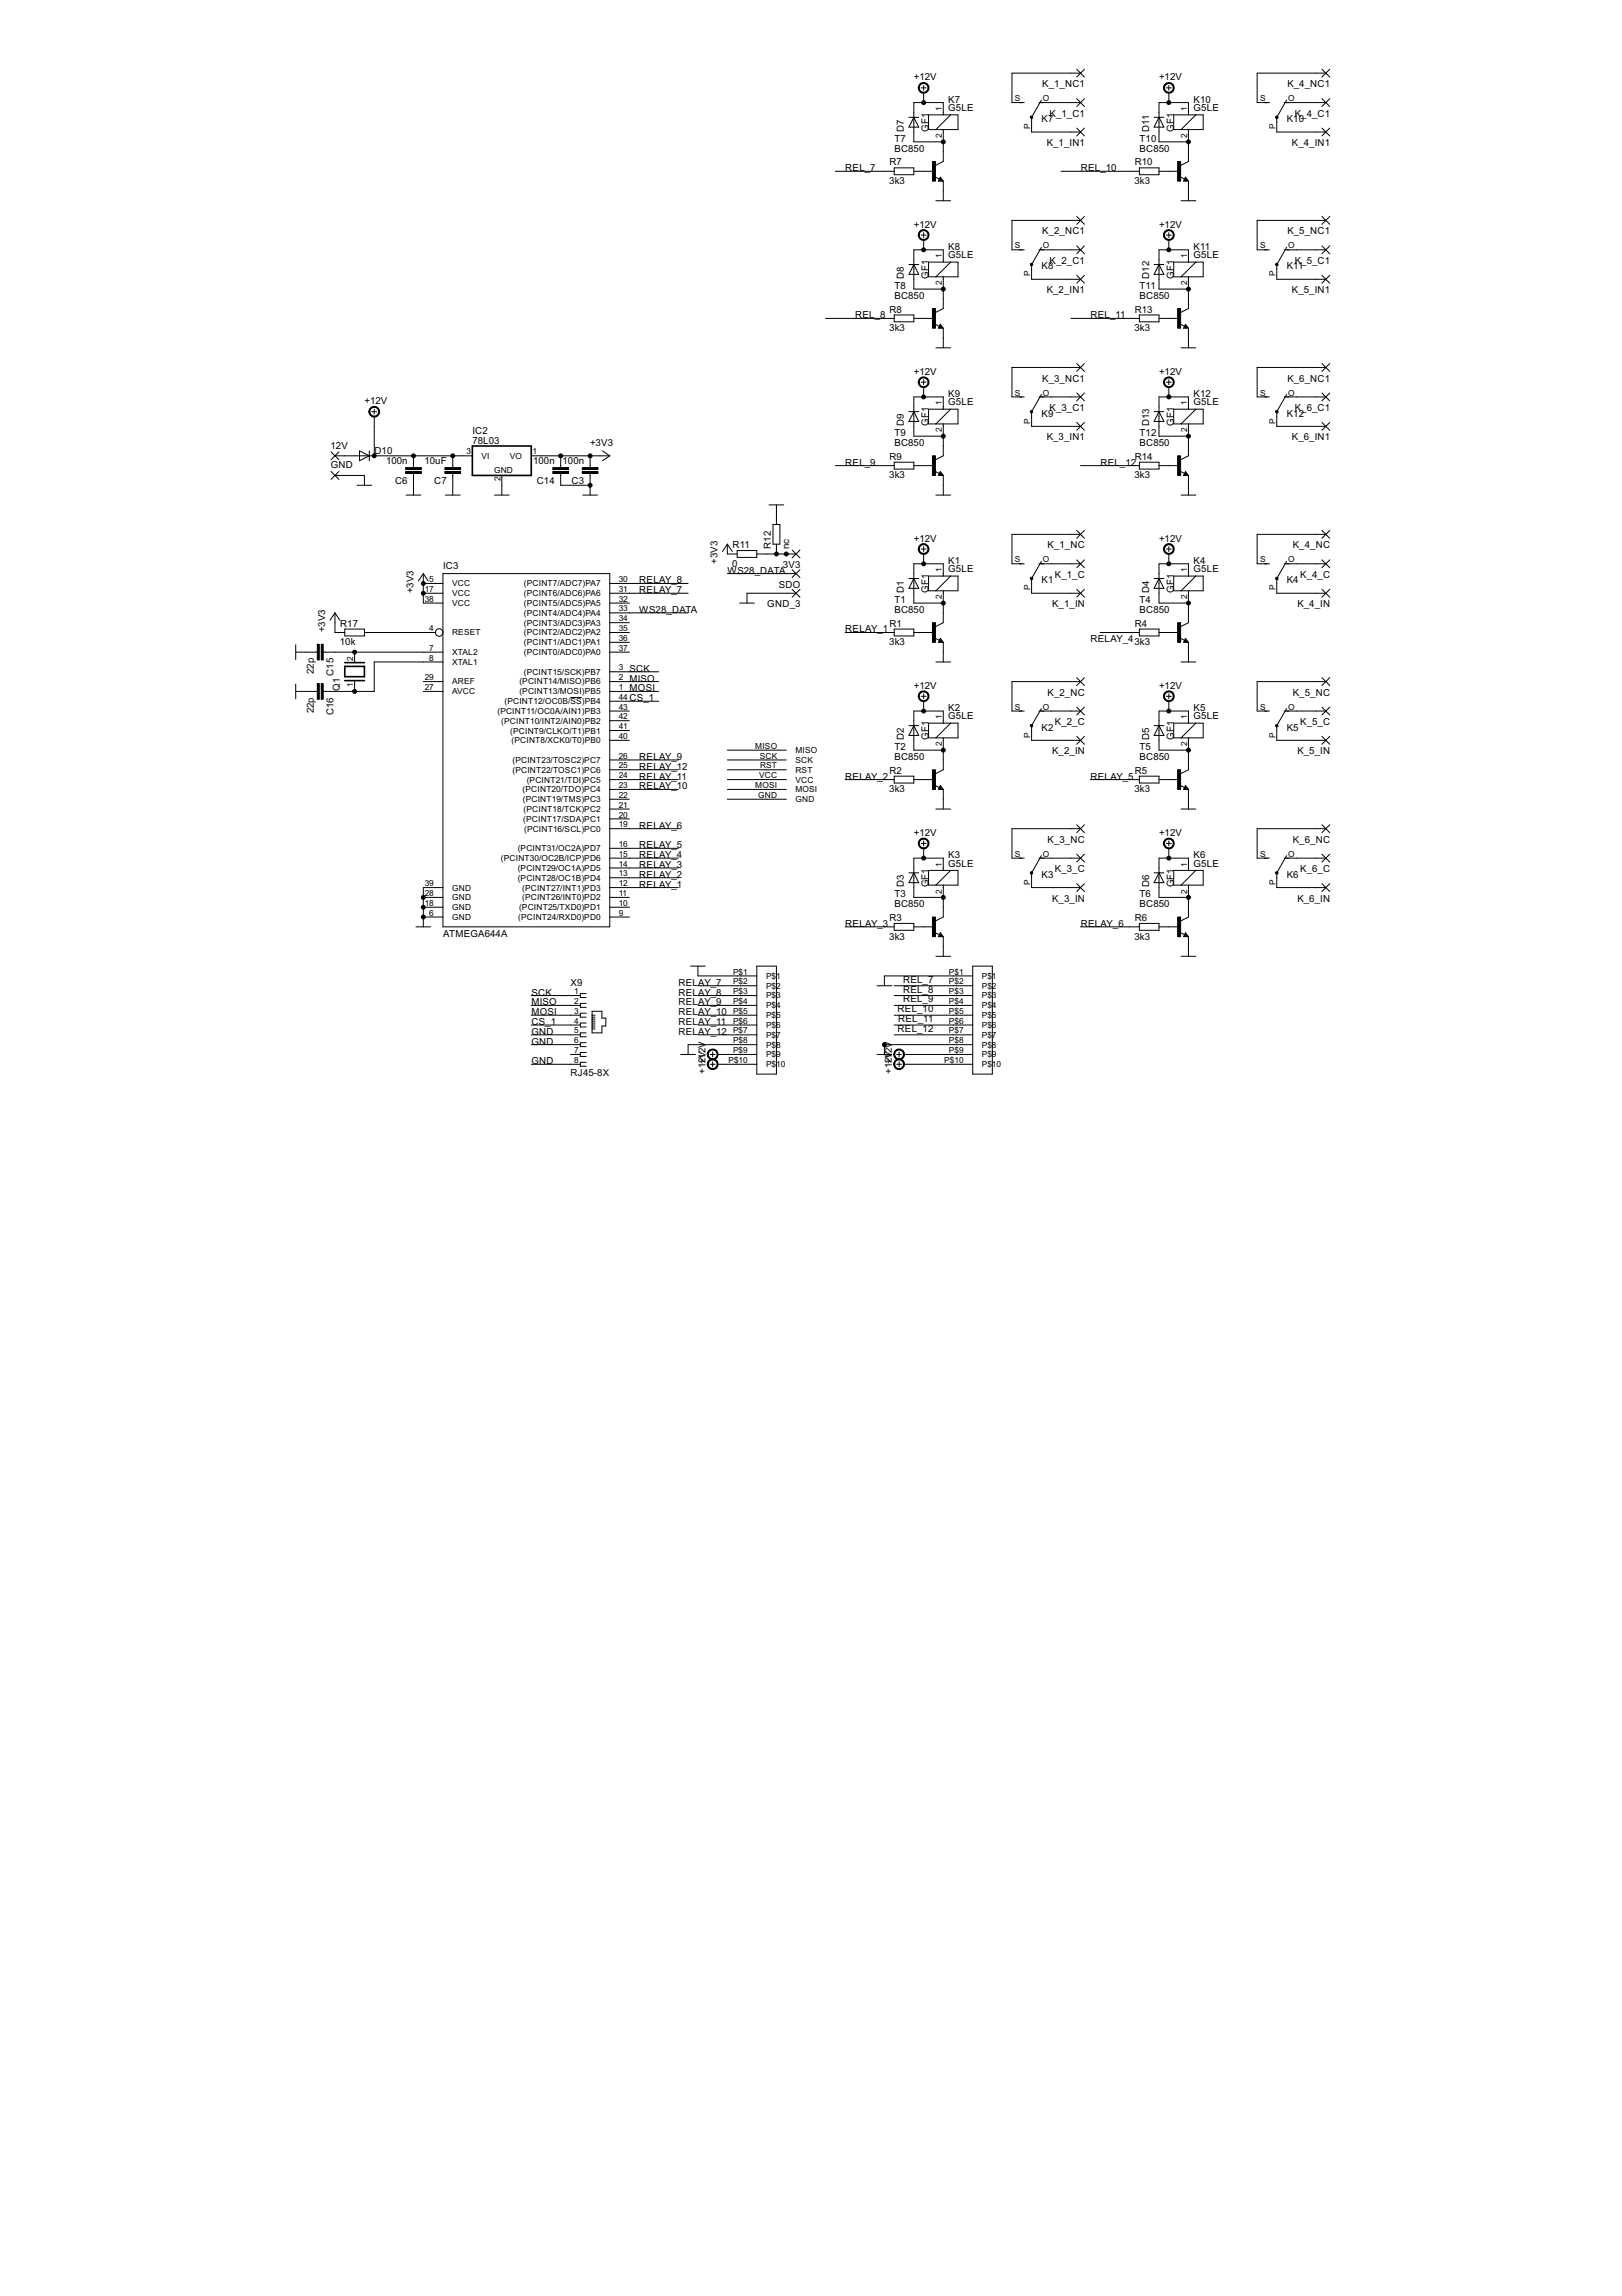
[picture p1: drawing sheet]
<svg xmlns="http://www.w3.org/2000/svg" width="210mm" height="297mm" viewBox="0 0 210 297" stroke-linecap="round" stroke-linejoin="round" font-family="sans-serif">
<defs><g id="words">
<g font-size="1.4">
<text x="118.3" y="10.4">+12V</text>
<text x="134.9" y="11.3">K_1_NC1</text>
<text x="150" y="10.4">+12V</text>
<text x="166.6" y="11.3">K_4_NC1</text>
<text x="117" y="17.1" transform="rotate(-90 117 17.1)">D7</text>
<text x="120.2" y="17.1" transform="rotate(-90 120.2 17.1)">GF1</text>
<text x="122.7" y="14.3">G5LE</text>
<text x="122.7" y="13.3">K7</text>
<text x="134.8" y="15.8">K7</text>
<text x="135.8" y="15.1">K_1_C1</text>
<text x="148.7" y="17.1" transform="rotate(-90 148.7 17.1)">D11</text>
<text x="151.9" y="17.1" transform="rotate(-90 151.9 17.1)">GF1</text>
<text x="154.5" y="14.3">G5LE</text>
<text x="154.5" y="13.3">K10</text>
<text x="166.5" y="15.8">K10</text>
<text x="167.6" y="15.1">K_4_C1</text>
<text x="109.4" y="22.2">REL_7</text>
<text x="115.1" y="23.8">3k3</text>
<text x="115.1" y="21.4">R7</text>
<text x="115.7" y="19.6">BC850</text>
<text x="115.7" y="18.3">T7</text>
<text x="135.5" y="18.9">K_1_IN1</text>
<text x="139.9" y="22.2">REL_10</text>
<text x="146.8" y="23.8">3k3</text>
<text x="146.8" y="21.4">R10</text>
<text x="147.5" y="19.6">BC850</text>
<text x="147.5" y="18.3">T10</text>
<text x="167.2" y="18.9">K_4_IN1</text>
<text x="118.3" y="29.5">+12V</text>
<text x="150" y="29.5">+12V</text>
<text x="122.7" y="33.4">G5LE</text>
<text x="122.7" y="32.3">K8</text>
<text x="134.8" y="34.9">K8</text>
<text x="134.9" y="30.3">K_2_NC1</text>
<text x="135.8" y="34.1">K_2_C1</text>
<text x="154.5" y="33.4">G5LE</text>
<text x="154.5" y="32.3">K11</text>
<text x="166.5" y="34.9">K11</text>
<text x="166.6" y="30.3">K_5_NC1</text>
<text x="167.6" y="34.1">K_5_C1</text>
<text x="110.7" y="41.2">REL_8</text>
<text x="115.1" y="40.5">R8</text>
<text x="115.7" y="38.7">BC850</text>
<text x="115.7" y="37.4">T8</text>
<text x="117" y="36.1" transform="rotate(-90 117 36.1)">D8</text>
<text x="120.2" y="36.1" transform="rotate(-90 120.2 36.1)">GF1</text>
<text x="135.5" y="37.9">K_2_IN1</text>
<text x="141.1" y="41.2">REL_11</text>
<text x="146.8" y="40.5">R13</text>
<text x="147.5" y="38.7">BC850</text>
<text x="147.5" y="37.4">T11</text>
<text x="148.7" y="36.1" transform="rotate(-90 148.7 36.1)">D12</text>
<text x="151.9" y="36.1" transform="rotate(-90 151.9 36.1)">GF1</text>
<text x="167.2" y="37.9">K_5_IN1</text>
<text x="115.1" y="42.9">3k3</text>
<text x="146.8" y="42.9">3k3</text>
<text x="47.2" y="52.3">+12V</text>
<text x="118.3" y="48.5">+12V</text>
<text x="122.7" y="52.4">G5LE</text>
<text x="122.7" y="51.4">K9</text>
<text x="134.8" y="53.9">K9</text>
<text x="134.9" y="49.4">K_3_NC1</text>
<text x="135.8" y="53.2">K_3_C1</text>
<text x="150" y="48.5">+12V</text>
<text x="154.5" y="52.4">G5LE</text>
<text x="154.5" y="51.4">K12</text>
<text x="166.5" y="53.9">K12</text>
<text x="166.6" y="49.4">K_6_NC1</text>
<text x="167.6" y="53.2">K_6_C1</text>
<text x="42.8" y="58">12V</text>
<text x="48.5" y="58.7">D10</text>
<text x="61.1" y="57.4">78L03</text>
<text x="61.1" y="56.1">IC2</text>
<text x="76.4" y="57.7">+3V3</text>
<text x="115.1" y="59.5">R9</text>
<text x="115.7" y="57.7">BC850</text>
<text x="115.7" y="56.4">T9</text>
<text x="117" y="55.1" transform="rotate(-90 117 55.1)">D9</text>
<text x="120.2" y="55.1" transform="rotate(-90 120.2 55.1)">GF1</text>
<text x="135.5" y="57">K_3_IN1</text>
<text x="146.8" y="59.5">R14</text>
<text x="147.5" y="57.7">BC850</text>
<text x="147.5" y="56.4">T12</text>
<text x="148.7" y="55.1" transform="rotate(-90 148.7 55.1)">D13</text>
<text x="151.9" y="55.1" transform="rotate(-90 151.9 55.1)">GF1</text>
<text x="167.2" y="57">K_6_IN1</text>
<text x="42.8" y="60.6">GND</text>
<text x="50" y="60.1">100n</text>
<text x="51.1" y="62.6">C6</text>
<text x="54.9" y="60.1">10uF</text>
<text x="56.2" y="62.6">C7</text>
<text x="69" y="60.1">100n</text>
<text x="69.5" y="62.6">C14</text>
<text x="72.8" y="60.1">100n</text>
<text x="74" y="62.6">C3</text>
<text x="109.4" y="60.2">REL_9</text>
<text x="115.1" y="61.9">3k3</text>
<text x="142.4" y="60.2">REL_12</text>
<text x="146.8" y="61.9">3k3</text>
<text x="94.8" y="70.9">R11</text>
<text x="99.7" y="71" transform="rotate(-90 99.7 71)">R12</text>
<text x="102.1" y="71" transform="rotate(-90 102.1 71)">nc</text>
<text x="118.3" y="70.1">+12V</text>
<text x="135.6" y="70.9">K_1_NC</text>
<text x="150" y="70.1">+12V</text>
<text x="167.3" y="70.9">K_4_NC</text>
<text x="53.5" y="76.7" transform="rotate(-90 53.5 76.7)">+3V3</text>
<text x="57.3" y="73.6">IC3</text>
<text x="82.7" y="76.7">RELAY_7</text>
<text x="82.7" y="75.5">RELAY_8</text>
<text x="92.9" y="72.9" transform="rotate(-90 92.9 72.9)">+3V3</text>
<text x="94.2" y="74.2">WS28_DATA</text>
<text x="94.8" y="73.3">0</text>
<text x="100.8" y="76">SDO</text>
<text x="101.3" y="73.5">3V3</text>
<text x="117" y="76.7" transform="rotate(-90 117 76.7)">D1</text>
<text x="120.2" y="76.7" transform="rotate(-90 120.2 76.7)">GF1</text>
<text x="122.7" y="74">G5LE</text>
<text x="122.7" y="72.9">K1</text>
<text x="134.8" y="75.5">K1</text>
<text x="136.5" y="74.8">K_1_C</text>
<text x="148.7" y="76.7" transform="rotate(-90 148.7 76.7)">D4</text>
<text x="151.9" y="76.7" transform="rotate(-90 151.9 76.7)">GF1</text>
<text x="154.5" y="74">G5LE</text>
<text x="154.5" y="72.9">K4</text>
<text x="166.5" y="75.5">K4</text>
<text x="168.3" y="74.8">K_4_C</text>
<text x="42.1" y="81.8" transform="rotate(-90 42.1 81.8)">+3V3</text>
<text x="44" y="83.5">10k</text>
<text x="44" y="81.1">R17</text>
<text x="82.7" y="79.3">WS28_DATA</text>
<text x="99.3" y="78.6">GND_3</text>
<text x="109.4" y="81.8">RELAY_1</text>
<text x="115.1" y="83.5">3k3</text>
<text x="115.1" y="81.1">R1</text>
<text x="115.7" y="79.3">BC850</text>
<text x="115.7" y="78">T1</text>
<text x="136.2" y="78.6">K_1_IN</text>
<text x="141.1" y="83.1">RELAY_4</text>
<text x="146.8" y="83.5">3k3</text>
<text x="146.8" y="81.1">R4</text>
<text x="147.5" y="79.3">BC850</text>
<text x="147.5" y="78">T4</text>
<text x="167.9" y="78.6">K_4_IN</text>
<text x="40.6" y="87.2" transform="rotate(-90 40.6 87.2)">22p</text>
<text x="43.2" y="87.5" transform="rotate(-90 43.2 87.5)">C15</text>
<text x="44" y="89.4" transform="rotate(-90 44 89.4)">Q1</text>
<text x="81.5" y="88.2">MISO</text>
<text x="81.5" y="86.9">SCK</text>
<text x="81.5" y="89.4">MOSI</text>
<text x="118.3" y="89.1">+12V</text>
<text x="135.6" y="90">K_2_NC</text>
<text x="150" y="89.1">+12V</text>
<text x="167.3" y="90">K_5_NC</text>
<text x="40.6" y="92.3" transform="rotate(-90 40.6 92.3)">22p</text>
<text x="43.2" y="92.5" transform="rotate(-90 43.2 92.5)">C16</text>
<text x="81.5" y="90.7">CS_1</text>
<text x="117" y="95.8" transform="rotate(-90 117 95.8)">D2</text>
<text x="120.2" y="95.8" transform="rotate(-90 120.2 95.8)">GF1</text>
<text x="122.7" y="93.1">G5LE</text>
<text x="122.7" y="92">K2</text>
<text x="134.8" y="94.5">K2</text>
<text x="136.5" y="93.8">K_2_C</text>
<text x="148.7" y="95.8" transform="rotate(-90 148.7 95.8)">D5</text>
<text x="151.9" y="95.8" transform="rotate(-90 151.9 95.8)">GF1</text>
<text x="154.5" y="93.1">G5LE</text>
<text x="154.5" y="92">K5</text>
<text x="166.5" y="94.5">K5</text>
<text x="168.3" y="93.8">K_5_C</text>
<text x="82.7" y="98.3">RELAY_9</text>
<text x="82.7" y="100.9">RELAY_11</text>
<text x="82.7" y="99.6">RELAY_12</text>
<text x="109.4" y="100.9">RELAY_2</text>
<text x="115.1" y="100.1">R2</text>
<text x="115.7" y="98.3">BC850</text>
<text x="115.7" y="97.1">T2</text>
<text x="136.2" y="97.6">K_2_IN</text>
<text x="141.1" y="100.9">RELAY_5</text>
<text x="146.8" y="100.1">R5</text>
<text x="147.5" y="98.3">BC850</text>
<text x="147.5" y="97.1">T5</text>
<text x="167.9" y="97.6">K_5_IN</text>
<text x="82.7" y="107.2">RELAY_6</text>
<text x="82.7" y="102.1">RELAY_10</text>
<text x="115.1" y="102.5">3k3</text>
<text x="146.8" y="102.5">3k3</text>
<text x="82.7" y="113.6">RELAY_2</text>
<text x="82.7" y="112.3">RELAY_3</text>
<text x="82.7" y="111">RELAY_4</text>
<text x="82.7" y="109.8">RELAY_5</text>
<text x="118.3" y="108.2">+12V</text>
<text x="122.7" y="112.1">G5LE</text>
<text x="122.7" y="111">K3</text>
<text x="134.8" y="113.6">K3</text>
<text x="135.6" y="109">K_3_NC</text>
<text x="136.5" y="112.8">K_3_C</text>
<text x="150" y="108.2">+12V</text>
<text x="154.5" y="112.1">G5LE</text>
<text x="154.5" y="111">K6</text>
<text x="166.5" y="113.6">K6</text>
<text x="167.3" y="109">K_6_NC</text>
<text x="168.3" y="112.8">K_6_C</text>
<text x="82.7" y="114.8">RELAY_1</text>
<text x="109.4" y="119.9">RELAY_3</text>
<text x="115.1" y="119.2">R3</text>
<text x="115.7" y="117.4">BC850</text>
<text x="115.7" y="116.1">T3</text>
<text x="117" y="114.8" transform="rotate(-90 117 114.8)">D3</text>
<text x="120.2" y="114.8" transform="rotate(-90 120.2 114.8)">GF1</text>
<text x="136.2" y="116.6">K_3_IN</text>
<text x="139.9" y="119.9">RELAY_6</text>
<text x="146.8" y="119.2">R6</text>
<text x="147.5" y="117.4">BC850</text>
<text x="147.5" y="116.1">T6</text>
<text x="148.7" y="114.8" transform="rotate(-90 148.7 114.8)">D6</text>
<text x="151.9" y="114.8" transform="rotate(-90 151.9 114.8)">GF1</text>
<text x="167.9" y="116.6">K_6_IN</text>
<text x="57.3" y="121.2">ATMEGA644A</text>
<text x="115.1" y="121.6">3k3</text>
<text x="146.8" y="121.6">3k3</text>
<text x="68.8" y="130.1">MISO</text>
<text x="68.8" y="128.8">SCK</text>
<text x="68.8" y="131.3">MOSI</text>
<text x="73.8" y="127.5">X9</text>
<text x="87.8" y="127.5">RELAY_7</text>
<text x="87.8" y="128.8">RELAY_8</text>
<text x="87.8" y="130.1">RELAY_9</text>
<text x="87.8" y="131.3">RELAY_10</text>
<text x="116.2" y="131">REL_10</text>
<text x="116.9" y="127.1">REL_7</text>
<text x="116.9" y="128.4">REL_8</text>
<text x="116.9" y="129.7">REL_9</text>
<text x="68.8" y="137.7">GND</text>
<text x="68.8" y="135.1">GND</text>
<text x="68.8" y="133.9">GND</text>
<text x="68.8" y="132.6">CS_1</text>
<text x="87.8" y="132.6">RELAY_11</text>
<text x="87.8" y="133.9">RELAY_12</text>
<text x="116.2" y="133.5">REL_12</text>
<text x="116.2" y="132.2">REL_11</text>
<text x="73.8" y="139.2">RJ45-8X</text>
<text x="91.3" y="139" transform="rotate(-90 91.3 139)">+1+21V2V</text>
<text x="115.4" y="139" transform="rotate(-90 115.4 139)">+1+21V2V</text>
</g>
<g font-size="1.2">
<text x="121.9" y="17.8" transform="rotate(-90 121.9 17.8)">2</text>
<text x="121.9" y="14.4" transform="rotate(-90 121.9 14.4)">1</text>
<text x="131.3" y="13.1">S</text>
<text x="133.3" y="16.7" transform="rotate(-90 133.3 16.7)">P</text>
<text x="135" y="13.1">O</text>
<text x="153.6" y="17.8" transform="rotate(-90 153.6 17.8)">2</text>
<text x="153.6" y="14.4" transform="rotate(-90 153.6 14.4)">1</text>
<text x="163.1" y="13.1">S</text>
<text x="165.1" y="16.7" transform="rotate(-90 165.1 16.7)">P</text>
<text x="166.7" y="13.1">O</text>
<text x="121.9" y="33.4" transform="rotate(-90 121.9 33.4)">1</text>
<text x="131.3" y="32.1">S</text>
<text x="133.3" y="35.8" transform="rotate(-90 133.3 35.8)">P</text>
<text x="135" y="32.1">O</text>
<text x="153.6" y="33.4" transform="rotate(-90 153.6 33.4)">1</text>
<text x="163.1" y="32.1">S</text>
<text x="165.1" y="35.8" transform="rotate(-90 165.1 35.8)">P</text>
<text x="166.7" y="32.1">O</text>
<text x="121.9" y="36.9" transform="rotate(-90 121.9 36.9)">2</text>
<text x="153.6" y="36.9" transform="rotate(-90 153.6 36.9)">2</text>
<text x="121.9" y="52.4" transform="rotate(-90 121.9 52.4)">1</text>
<text x="131.3" y="51.2">S</text>
<text x="135" y="51.2">O</text>
<text x="153.6" y="52.4" transform="rotate(-90 153.6 52.4)">1</text>
<text x="163.1" y="51.2">S</text>
<text x="166.7" y="51.2">O</text>
<text x="60.4" y="58.8">3</text>
<text x="62.3" y="59.4">VI</text>
<text x="66" y="59.4">VO</text>
<text x="68.9" y="58.8">1</text>
<text x="121.9" y="55.9" transform="rotate(-90 121.9 55.9)">2</text>
<text x="133.3" y="54.8" transform="rotate(-90 133.3 54.8)">P</text>
<text x="153.6" y="55.9" transform="rotate(-90 153.6 55.9)">2</text>
<text x="165.1" y="54.8" transform="rotate(-90 165.1 54.8)">P</text>
<text x="63.9" y="61.1">GND</text>
<text x="64.8" y="62.3" transform="rotate(-90 64.8 62.3)">2</text>
<text x="55" y="76.6">17</text>
<text x="55" y="77.8">38</text>
<text x="55.6" y="75.3">5</text>
<text x="58.5" y="77.1">VCC</text>
<text x="58.5" y="75.9">VCC</text>
<text x="67.8" y="77.1">(PCINT6/ADC6)PA6</text>
<text x="67.8" y="75.9">(PCINT7/ADC7)PA7</text>
<text x="80.1" y="76.6">31</text>
<text x="80.1" y="75.3">30</text>
<text x="80.1" y="77.8">32</text>
<text x="121.9" y="77.5" transform="rotate(-90 121.9 77.5)">2</text>
<text x="121.9" y="74" transform="rotate(-90 121.9 74)">1</text>
<text x="131.3" y="72.8">S</text>
<text x="133.3" y="76.4" transform="rotate(-90 133.3 76.4)">P</text>
<text x="135" y="72.8">O</text>
<text x="153.6" y="77.5" transform="rotate(-90 153.6 77.5)">2</text>
<text x="153.6" y="74" transform="rotate(-90 153.6 74)">1</text>
<text x="163.1" y="72.8">S</text>
<text x="165.1" y="76.4" transform="rotate(-90 165.1 76.4)">P</text>
<text x="166.7" y="72.8">O</text>
<text x="55.6" y="81.6">4</text>
<text x="58.5" y="82.2">RESET</text>
<text x="58.5" y="78.4">VCC</text>
<text x="67.8" y="78.4">(PCINT5/ADC5)PA5</text>
<text x="67.8" y="79.7">(PCINT4/ADC4)PA4</text>
<text x="67.8" y="80.9">(PCINT3/ADC3)PA3</text>
<text x="67.8" y="82.2">(PCINT2/ADC2)PA2</text>
<text x="67.8" y="83.5">(PCINT1/ADC1)PA1</text>
<text x="80.1" y="79.1">33</text>
<text x="80.1" y="80.4">34</text>
<text x="80.1" y="81.6">35</text>
<text x="80.1" y="82.9">36</text>
<text x="45.7" y="88.9" transform="rotate(-90 45.7 88.9)">1</text>
<text x="45.7" y="85.5" transform="rotate(-90 45.7 85.5)">2</text>
<text x="55" y="89.3">27</text>
<text x="55" y="88">29</text>
<text x="55.6" y="85.5">8</text>
<text x="55.6" y="84.2">7</text>
<text x="58.5" y="89.8">AVCC</text>
<text x="58.5" y="88.6">AREF</text>
<text x="58.5" y="86">XTAL1</text>
<text x="58.5" y="84.7">XTAL2</text>
<text x="67.2" y="88.6">(PCINT14/MISO)PB6</text>
<text x="67.2" y="89.8">(PCINT13/MOSI)PB5</text>
<text x="67.8" y="87.3">(PCINT15/SCK)PB7</text>
<text x="67.8" y="84.7">(PCINT0/ADC0)PA0</text>
<text x="80.1" y="86.7">3</text>
<text x="80.1" y="88">2</text>
<text x="80.1" y="89.3">1</text>
<text x="80.1" y="84.2">37</text>
<text x="64.4" y="92.4">(PCINT11/OC0A/AIN1)PB3</text>
<text x="64.9" y="93.6">(PCINT10/INT2/AIN0)PB2</text>
<text x="65.3" y="91.1">(PCINT12/OC0B/SS)PB4</text>
<text x="66" y="94.9">(PCINT9/CLKO/T1)PB1</text>
<text x="80.1" y="90.5">44</text>
<text x="80.1" y="91.8">43</text>
<text x="80.1" y="93.1">42</text>
<text x="80.1" y="94.3">41</text>
<text x="80.1" y="95.6">40</text>
<text x="121.9" y="93.1" transform="rotate(-90 121.9 93.1)">1</text>
<text x="131.3" y="91.8">S</text>
<text x="133.3" y="95.4" transform="rotate(-90 133.3 95.4)">P</text>
<text x="135" y="91.8">O</text>
<text x="153.6" y="93.1" transform="rotate(-90 153.6 93.1)">1</text>
<text x="163.1" y="91.8">S</text>
<text x="165.1" y="95.4" transform="rotate(-90 165.1 95.4)">P</text>
<text x="166.7" y="91.8">O</text>
<text x="66.2" y="96.2">(PCINT8/XCK0/T0)PB0</text>
<text x="66.3" y="98.7">(PCINT23/TOSC2)PC7</text>
<text x="66.3" y="100">(PCINT22/TOSC1)PC6</text>
<text x="68.2" y="101.2">(PCINT21/TDI)PC5</text>
<text x="80.1" y="98.1">26</text>
<text x="80.1" y="99.4">25</text>
<text x="80.1" y="100.7">24</text>
<text x="80.1" y="102">23</text>
<text x="97.7" y="96.9">MISO</text>
<text x="97.7" y="102">MOSI</text>
<text x="98.3" y="100.7">VCC</text>
<text x="98.3" y="98.1">SCK</text>
<text x="98.4" y="99.4">RST</text>
<text x="102.9" y="97.4">MISO</text>
<text x="102.9" y="98.7">SCK</text>
<text x="102.9" y="100">RST</text>
<text x="102.9" y="101.2">VCC</text>
<text x="121.9" y="96.6" transform="rotate(-90 121.9 96.6)">2</text>
<text x="153.6" y="96.6" transform="rotate(-90 153.6 96.6)">2</text>
<text x="67.6" y="102.5">(PCINT20/TDO)PC4</text>
<text x="67.7" y="103.8">(PCINT19/TMS)PC3</text>
<text x="67.7" y="106.3">(PCINT17/SDA)PC1</text>
<text x="67.8" y="105.1">(PCINT18/TCK)PC2</text>
<text x="67.8" y="107.6">(PCINT16/SCL)PC0</text>
<text x="80.1" y="103.2">22</text>
<text x="80.1" y="104.5">21</text>
<text x="80.1" y="105.8">20</text>
<text x="80.1" y="107">19</text>
<text x="98.1" y="103.2">GND</text>
<text x="102.9" y="102.5">MOSI</text>
<text x="102.9" y="103.8">GND</text>
<text x="64.8" y="111.4">(PCINT30/OC2B/ICP)PD6</text>
<text x="67" y="110.1">(PCINT31/OC2A)PD7</text>
<text x="67" y="112.7">(PCINT29/OC1A)PD5</text>
<text x="67" y="113.9">(PCINT28/OC1B)PD4</text>
<text x="80.1" y="109.6">16</text>
<text x="80.1" y="110.8">15</text>
<text x="80.1" y="112.1">14</text>
<text x="80.1" y="113.4">13</text>
<text x="121.9" y="112.1" transform="rotate(-90 121.9 112.1)">1</text>
<text x="131.3" y="110.8">S</text>
<text x="135" y="110.8">O</text>
<text x="153.6" y="112.1" transform="rotate(-90 153.6 112.1)">1</text>
<text x="163.1" y="110.8">S</text>
<text x="166.7" y="110.8">O</text>
<text x="55" y="117.2">18</text>
<text x="55" y="115.9">28</text>
<text x="55" y="114.7">39</text>
<text x="55.6" y="118.5">6</text>
<text x="58.5" y="117.8">GND</text>
<text x="58.5" y="119">GND</text>
<text x="58.5" y="116.5">GND</text>
<text x="58.5" y="115.2">GND</text>
<text x="67.1" y="119">(PCINT24/RXD0)PD0</text>
<text x="67.2" y="117.8">(PCINT25/TXD0)PD1</text>
<text x="67.6" y="115.2">(PCINT27/INT1)PD3</text>
<text x="67.6" y="116.5">(PCINT26/INT0)PD2</text>
<text x="80.1" y="114.7">12</text>
<text x="80.1" y="115.9">11</text>
<text x="80.1" y="117.2">10</text>
<text x="80.1" y="118.5">9</text>
<text x="121.9" y="115.6" transform="rotate(-90 121.9 115.6)">2</text>
<text x="133.3" y="114.5" transform="rotate(-90 133.3 114.5)">P</text>
<text x="153.6" y="115.6" transform="rotate(-90 153.6 115.6)">2</text>
<text x="165.1" y="114.5" transform="rotate(-90 165.1 114.5)">P</text>
<text x="74.3" y="128.6">1</text>
<text x="74.3" y="129.9">2</text>
<text x="74.3" y="131.2">3</text>
<text x="94.9" y="126.1">P$1</text>
<text x="94.9" y="127.3">P$2</text>
<text x="94.9" y="128.6">P$3</text>
<text x="94.9" y="129.9">P$4</text>
<text x="94.9" y="131.2">P$5</text>
<text x="99.1" y="126.6">P$1</text>
<text x="99.1" y="127.9">P$2</text>
<text x="99.1" y="129.2">P$3</text>
<text x="99.1" y="130.4">P$4</text>
<text x="99.1" y="131.7">P$5</text>
<text x="122.8" y="126.1">P$1</text>
<text x="122.8" y="127.3">P$2</text>
<text x="122.8" y="128.6">P$3</text>
<text x="122.8" y="129.9">P$4</text>
<text x="122.8" y="131.2">P$5</text>
<text x="127.1" y="126.6">P$1</text>
<text x="127.1" y="127.9">P$2</text>
<text x="127.1" y="129.2">P$3</text>
<text x="127.1" y="130.4">P$4</text>
<text x="127.1" y="131.7">P$5</text>
<text x="74.3" y="132.4">4</text>
<text x="74.3" y="133.7">5</text>
<text x="74.3" y="135">6</text>
<text x="74.3" y="136.2">7</text>
<text x="74.3" y="137.5">8</text>
<text x="94.3" y="137.5">P$10</text>
<text x="94.9" y="132.4">P$6</text>
<text x="94.9" y="133.7">P$7</text>
<text x="94.9" y="135">P$8</text>
<text x="94.9" y="136.2">P$9</text>
<text x="99.1" y="133">P$6</text>
<text x="99.1" y="134.3">P$7</text>
<text x="99.1" y="135.5">P$8</text>
<text x="99.1" y="136.8">P$9</text>
<text x="122.2" y="137.5">P$10</text>
<text x="122.8" y="132.4">P$6</text>
<text x="122.8" y="133.7">P$7</text>
<text x="122.8" y="135">P$8</text>
<text x="122.8" y="136.2">P$9</text>
<text x="127.1" y="133">P$6</text>
<text x="127.1" y="134.3">P$7</text>
<text x="127.1" y="135.5">P$8</text>
<text x="127.1" y="136.8">P$9</text>
<text x="99.1" y="138.1">P$10</text>
<text x="127.1" y="138.1">P$10</text>
</g>
</g></defs>
<g fill="none" stroke="#000" stroke-width=".13">
<path d="M117.6 15.2h1.3M118.3 15.2l.6 1.2h-1.3zM119.2 11.4h.6M119.5 11v.7M119.5 12v1.3M120.2 14.9h3.8v1.9h-3.8zM122.1 14.9v-1.6h-3.8v5.1h3.8M122.1 16.8v4.1l-1 .5M123 14.9l-1.9 1.9M134.5 13.3h5.3M134.8 13l-1.3 2.2v1.9h6.3M139.3 16.6l1 1"/>
<path d="M139.3 12.8l1 1M139.3 9l1 1M139.8 9.5h-8.8v3.8h1.5M140.3 16.6l-1 1M140.3 12.8l-1 1M140.3 9l-1 1M149.4 15.2h1.2M150 15.2l.6 1.2h-1.2zM150.9 11.4h.7M151.3 11v.7M151.3 12v1.3M151.9 14.9h3.8v1.9h-3.8z"/>
<path d="M153.8 14.9v-1.6h-3.8v5.1h3.8M153.8 16.8v4.1l-1 .5M154.7 14.9l-1.9 1.9M166.2 13.3h5.4M166.5 13l-1.3 2.2v1.9h6.4M171.1 16.6l1 1M171.1 12.8l1 1M171.1 9l1 1M171.6 9.5h-8.9v3.8h1.6M172.1 16.6l-1 1M172.1 12.8l-1 1M172.1 9l-1 1"/>
<path d="M108.1 22.2h7.6M115.7 21.7h2.6v.9h-2.6zM117.6 34.2h1.3M118.3 22.2h2.5M118.3 34.2l.6 1.3h-1.3zM119.2 30.4h.6M119.5 30.1v.6M119.5 31.1v1.2M120.2 33.9h3.8v1.9h-3.8zM120.9 22.9l.7 .3M121.1 26h1.9M121.7 22.9l.4 .5h-.7z"/>
<path d="M121.7 23.2l.1 .1h-.2l.1-.2 .2 .3h-.3M122.1 23.4v2.6M122.1 33.9v-1.6h-3.8v5.1h3.8M122.1 35.8v4.1l-1 .5M123 33.9l-1.9 1.9M134.5 32.3h5.3M134.8 32l-1.3 2.2v1.9h6.3M137.3 22.2h10.1M139.3 35.6l1 1M139.3 31.8l1 1M139.3 28l1 1M139.8 28.5h-8.8v3.8h1.5"/>
<path d="M140.3 35.6l-1 1M140.3 31.8l-1 1M140.3 28l-1 1M147.4 21.7h2.6v.9h-2.6zM149.4 34.2h1.2M150 22.2h2.5M150 34.2l.6 1.3h-1.2zM150.9 30.4h.7M151.3 30.1v.6M151.3 31.1v1.2M151.9 33.9h3.8v1.9h-3.8zM152.7 22.9l.6 .3"/>
<path d="M152.8 26h1.9M153.4 22.9l.4 .5h-.6zM153.4 23.2l.1 .1h-.2l.1-.2 .3 .3h-.4M153.8 23.4v2.6M153.8 33.9v-1.6h-3.8v5.1h3.8M153.8 35.8v4.1l-1 .5M154.7 33.9l-1.9 1.9M166.2 32.3h5.4M166.5 32l-1.3 2.2v1.9h6.4M171.1 35.6l1 1M171.1 31.8l1 1M171.1 28l1 1"/>
<path d="M171.6 28.5h-8.9v3.8h1.6M172.1 35.6l-1 1M172.1 31.8l-1 1M172.1 28l-1 1M42.8 58.5l1.1 1M43.3 59h17.8M43.9 58.5l-1.1 1M46.5 58.3l1.3 .7-1.3 .6zM47.8 58.3v1.3M48.1 53.3h.6M48.4 52.9v.7M48.4 53.9v5.1"/>
<path d="M53.5 59v1.5M58.6 59v1.5M68.7 59h10.2M72.6 59v1.5M76.4 59v1.5M78 58.3l.9 .7M78.9 59l-.9 .6M106.8 41.2h8.9M115.7 40.7h2.6v.9h-2.6zM115.7 59.8h2.6v.9h-2.6zM117.6 53.3h1.3M118.3 41.2h2.5"/>
<path d="M118.3 53.3l.6 1.2h-1.3zM119.2 49.4h.6M119.5 49.1v.7M119.5 50.1v1.3M120.2 52.9h3.8v1.9h-3.8zM120.9 41.9l.7 .3M121.1 45h1.9M121.7 42l.4 .5h-.7zM121.7 42.2l.1 .1h-.2l.1-.2 .2 .3h-.3M122.1 42.5v2.5M122.1 52.9v-1.5h-3.8v5h3.8M122.1 54.8v4.2l-1 .5"/>
<path d="M123 52.9l-1.9 1.9M134.5 51.4h5.3M134.8 51l-1.3 2.3v1.9h6.3M138.6 41.2h8.8M139.3 54.7l1 1M139.3 50.8l1 1.1M139.3 47l1 1M139.8 47.5h-8.8v3.9h1.5M140.3 54.7l-1 1M140.3 50.8l-1 1.1M140.3 47l-1 1M147.4 40.7h2.6v.9h-2.6z"/>
<path d="M147.4 59.8h2.6v.9h-2.6zM149.4 53.3h1.2M150 41.2h2.5M150 53.3l.6 1.2h-1.2zM150.9 49.4h.7M151.3 49.1v.7M151.3 50.1v1.3M151.9 52.9h3.8v1.9h-3.8zM152.7 41.9l.6 .3M152.8 45h1.9M153.4 42l.4 .5h-.6zM153.4 42.2l.1 .1h-.2l.1-.2 .3 .3h-.4"/>
<path d="M153.8 42.5v2.5M153.8 52.9v-1.5h-3.8v5h3.8M153.8 54.8v4.2l-1 .5M154.7 52.9l-1.9 1.9M166.2 51.4h5.4M166.5 51l-1.3 2.3v1.9h6.4M171.1 54.7l1 1M171.1 50.8l1 1.1M171.1 47l1 1M171.6 47.5h-8.9v3.9h1.6M172.1 54.7l-1 1M172.1 50.8l-1 1.1"/>
<path d="M172.1 47l-1 1M42.8 61l1.1 1M43.3 61.5h3.9v1.3M43.3 79.3v2.5h1.3M43.3 79.3l.7 .9M43.3 79.3l-.6 .9M43.9 61l-1.1 1M46.2 62.8h1.9M52.6 64.1h1.9M53.5 61.3v2.8M54.8 74.2l.6 1M54.8 74.2l-.7 1"/>
<path d="M54.8 74.2v3.8h2.5M54.8 76.8h2.5M54.8 75.5h2.5M57.3 74.2h21.6v45.7h-21.6zM57.6 64.1h1.9M58.6 61.3v2.8M64 64.1h1.9M64.9 61.5v2.6M72.6 61.3v1.5h3.8M75.4 64.1h1.9M76.4 61.3v2.8M78.9 76.8h10.1"/>
<path d="M78.9 75.5h10.1M78.9 78h2.5M78.9 79.3h10.1M94.1 74.2h8.9M94.1 70.4v1.3h1.3M94.1 70.4l.7 1M94.1 70.4l-.6 1M95.4 71.2h2.5v.9h-2.5zM95.7 78h1.9M97.9 71.7h5.1M99.5 65.3h1.9M100 67.9h.9v2.5h-.9z"/>
<path d="M100.5 65.3v2.6M100.5 70.4v1.3M102.5 73.7l1 1M102.5 71.2l1 1M102.5 76.2l1 1.1M103 76.8h-6.3v1.2M103.5 73.7l-1 1M103.5 71.2l-1 1M103.5 76.2l-1 1.1M108.1 60.2h7.6M117.6 74.8h1.3M118.3 74.8l.6 1.3h-1.3z"/>
<path d="M118.3 60.2h2.5M119.2 71h.6M119.5 70.7v.7M119.5 71.7v1.2M120.2 74.5h3.8v1.9h-3.8zM120.9 61l.7 .3M121.1 64.1h1.9M121.7 61l.4 .5h-.7zM121.7 61.3l.1 .1h-.2l.1-.3 .2 .3h-.3M122.1 74.5v-1.6h-3.8v5.1h3.8M122.1 61.5v2.6M122.1 76.4v4.2l-1 .5"/>
<path d="M123 74.5l-1.9 1.9M134.5 72.9h5.3M134.8 72.6l-1.3 2.2v2h6.3M139.3 76.2l1 1.1M139.3 72.4l1 1M139.3 68.6l1 1M139.8 69.1h-8.8v3.8h1.5M139.8 60.2h7.6M140.3 76.2l-1 1.1M140.3 72.4l-1 1M140.3 68.6l-1 1M149.4 74.8h1.2"/>
<path d="M150 74.8l.6 1.3h-1.2zM150 60.2h2.5M150.9 71h.7M151.3 70.7v.7M151.3 71.7v1.2M151.9 74.5h3.8v1.9h-3.8zM152.7 61l.6 .3M152.8 64.1h1.9M153.4 61l.4 .5h-.6zM153.4 61.3l.1 .1h-.2l.1-.3 .3 .3h-.4M153.8 74.5v-1.6h-3.8v5.1h3.8M153.8 61.5v2.6"/>
<path d="M153.8 76.4v4.2l-1 .5M154.7 74.5l-1.9 1.9M166.2 72.9h5.4M166.5 72.6l-1.3 2.2v2h6.4M171.1 76.2l1 1.1M171.1 72.4l1 1M171.1 68.6l1 1M171.6 69.1h-8.9v3.8h1.6M172.1 76.2l-1 1.1M172.1 72.4l-1 1M172.1 68.6l-1 1M38.3 89.5h2.8"/>
<path d="M38.3 84.4h2.8M38.3 83.4v1.9M38.3 88.5v1.9M41.8 84.4h15.5M44.6 81.4h2.6v.9h-2.6zM45.9 84.4v1.2M45.9 88.2v1.3M47.2 81.8h9.1M54.8 88.2h2.5M54.8 89.5h2.5M57.3 85.6h-8.9v3.9h-6.6M73.8 90.2h1.5"/>
<path d="M78.9 81.8h2.5M78.9 98.3h8.9M78.9 99.6h8.9M78.9 86.9h6.3M78.9 88.2h6.3M78.9 89.5h6.3M78.9 90.7h6.3M78.9 92h2.5M78.9 93.2h2.5M78.9 94.5h2.5M78.9 95.8h2.5M78.9 80.6h2.5"/>
<path d="M78.9 83.1h2.5M78.9 84.4h2.5M94.1 98.3h7.6M94.1 99.6h7.6M94.1 97h7.6M109.4 81.8h6.3M115.7 81.4h2.6v.9h-2.6zM117.6 93.9h1.3M118.3 81.8h2.5M118.3 93.9l.6 1.2h-1.3zM119.2 90.1h.6M119.5 89.8v.6"/>
<path d="M119.5 90.7v1.3M120.2 93.6h3.8v1.9h-3.8zM120.9 82.5l.7 .3M121.1 85.6h1.9M121.7 82.6l.4 .5h-.7zM121.7 82.8l.1 .2h-.2l.1-.3 .2 .3h-.3M122.1 93.6v-1.6h-3.8v5h3.8M122.1 83.1v2.5M122.1 95.5v4.1l-1 .5M123 93.6l-1.9 1.9M134.5 92h5.3M134.8 91.7l-1.3 2.2v1.9h6.3"/>
<path d="M139.3 95.3l1 1M139.3 91.5l1 1M139.3 87.7l1 1M139.8 88.2h-8.8v3.8h1.5M140.3 95.3l-1 1M140.3 91.5l-1 1M140.3 87.7l-1 1M142.4 81.8h5M147.4 81.4h2.6v.9h-2.6zM149.4 93.9h1.2M150 81.8h2.5M150 93.9l.6 1.2h-1.2z"/>
<path d="M150.9 90.1h.7M151.3 89.8v.6M151.3 90.7v1.3M151.9 93.6h3.8v1.9h-3.8zM152.7 82.5l.6 .3M152.8 85.6h1.9M153.4 82.6l.4 .5h-.6zM153.4 82.8l.1 .2h-.2l.1-.3 .3 .3h-.4M153.8 93.6v-1.6h-3.8v5h3.8M153.8 83.1v2.5M153.8 95.5v4.1l-1 .5M154.7 93.6l-1.9 1.9"/>
<path d="M166.2 92h5.4M166.5 91.7l-1.3 2.2v1.9h6.4M171.1 95.3l1 1M171.1 91.5l1 1M171.1 87.7l1 1M171.6 88.2h-8.9v3.8h1.6M172.1 95.3l-1 1M172.1 91.5l-1 1M172.1 87.7l-1 1M53.8 119.9h1.9M54.8 116.1h2.5M54.8 117.4h2.5"/>
<path d="M54.8 118.6h2.5M57.3 114.8h-2.5v5.1M78.9 109.7h8.9M78.9 111h8.9M78.9 112.3h8.9M78.9 113.6h8.9M78.9 114.8h8.9M78.9 116.1h2.5M78.9 117.4h2.5M78.9 118.6h2.5M78.9 100.9h8.9M78.9 102.1h8.9"/>
<path d="M78.9 103.4h2.5M78.9 104.7h2.5M78.9 105.9h2.5M78.9 107.2h8.9M94.1 100.9h7.6M94.1 102.1h7.6M94.1 103.4h7.6M109.4 119.9h6.3M109.4 100.9h6.3M115.7 100.4h2.6v.9h-2.6zM115.7 119.5h2.6v.9h-2.6zM117.6 112.9h1.3"/>
<path d="M118.3 119.9h2.5M118.3 100.9h2.5M118.3 112.9l.6 1.3h-1.3zM119.2 109.1h.6M119.5 108.8v.6M119.5 109.7v1.3M120.2 112.6h3.8v1.9h-3.8zM120.9 101.6l.7 .3M121.1 104.7h1.9M121.7 101.6l.4 .5h-.7zM121.7 101.9l.1 .1h-.2l.1-.3 .2 .4h-.3M122.1 112.6v-1.6h-3.8v5.1h3.8"/>
<path d="M122.1 102.1v2.6M122.1 114.5v4.1l-1 .5M123 112.6l-1.9 1.9M134.5 111h5.3M134.8 110.7l-1.3 2.2v1.9h6.3M139.3 114.3l1 1M139.3 110.5l1 1M139.3 106.7l1 1M139.8 119.9h7.6M139.8 107.2h-8.8v3.8h1.5M140.3 114.3l-1 1M140.3 110.5l-1 1"/>
<path d="M140.3 106.7l-1 1M141.1 100.9h6.3M147.4 100.4h2.6v.9h-2.6zM147.4 119.5h2.6v.9h-2.6zM149.4 112.9h1.2M150 119.9h2.5M150 100.9h2.5M150 112.9l.6 1.3h-1.2zM150.9 109.1h.7M151.3 108.8v.6M151.3 109.7v1.3M151.9 112.6h3.8v1.9h-3.8z"/>
<path d="M152.7 101.6l.6 .3M152.8 104.7h1.9M153.4 101.6l.4 .5h-.6zM153.4 101.9l.1 .1h-.2l.1-.3 .3 .4h-.4M153.8 112.6v-1.6h-3.8v5.1h3.8M153.8 102.1v2.6M153.8 114.5v4.1l-1 .5M154.7 112.6l-1.9 1.9M166.2 111h5.4M166.5 110.7l-1.3 2.2v1.9h6.4M171.1 114.3l1 1M171.1 110.5l1 1"/>
<path d="M171.1 106.7l1 1M171.6 107.2h-8.9v3.8h1.6M172.1 114.3l-1 1M172.1 110.5l-1 1M172.1 106.7l-1 1M68.7 128.8h6.4M68.7 130.1h6.4M68.7 131.3h6.4M68.7 132.6h6.4M68.7 133.9h6.4M68.7 135.1h6.4M68.7 137.7h6.4"/>
<path d="M73.8 136.4h1.3M75.9 128.5h-.8v.6h.8M75.9 129.8h-.8v.5h.8M75.9 131.1h-.8v.5h.8M75.9 132.4h-.8v.5h.8M75.9 133.6h-.8v.5h.8M75.9 134.9h-.8v.5h.8M75.9 136.2h-.8v.5h.8M75.9 137.4h-.8v.5h.8M76.6 131.3h.4M76.6 132.6h.4M76.6 131.6h.4"/>
<path d="M76.6 132.4h.4M76.6 132.9h.4M76.6 130.8h1.3v.9h.5v1h-.5v.9h-1.3zM76.6 131.8h.4M76.6 132.1h.4M76.6 133.1h.4M88.1 136.4h1.9M89.4 125h1.9M90.3 125v1.3h7.6M90.3 127.5h7.6M90.3 128.8h7.6M90.3 130.1h7.6"/>
<path d="M90.3 131.3h7.6M90.3 132.6h7.6M90.3 133.9h7.6M91.9 136.4h.6M91.9 137.7h.6M92.2 136.1v.6M92.2 137.4v.6M92.9 136.4h5M92.9 137.7h5M97.9 135.1h-8.9v1.3M97.9 125h2.6v14h-2.6zM113.5 127.5h1.9"/>
<path d="M113.5 136.4h1.9M115.7 127.5h10.2M115.7 128.8h10.2M115.7 130.1h10.2M115.7 131.3h10.2M115.7 132.6h10.2M115.7 133.9h10.2M116 136.4h.7M116 137.7h.7M116.4 136.1v.6M116.4 137.4v.6M117 136.4h8.9"/>
<path d="M117 137.7h8.9M120.9 120.6l.7 .3M121.1 123.7h1.9M121.7 120.7l.4 .5h-.7zM121.7 120.9l.1 .2h-.2l.1-.3 .2 .3h-.3M122.1 121.2v2.5M125.9 126.3h-11.5v1.2M125.9 135.1h-11.5v1.3M125.9 125h2.5v14h-2.5zM152.7 120.6l.6 .3M152.8 123.7h1.9M153.4 120.7l.4 .5h-.6z"/>
<path d="M153.4 120.9l.1 .2h-.2l.1-.3 .3 .3h-.4M153.8 121.2v2.5"/>
<circle cx="56.8" cy="81.8" r=".49"/>
</g>
<g fill="#000" stroke="#000" stroke-width=".13">
<path d="M120.7 20.9h.4v2.5h-.4zM120.7 39.9h.4v2.6h-.4zM152.4 20.9h.4v2.5h-.4zM152.4 39.9h.4v2.6h-.4zM120.7 59h.4v2.5h-.4zM152.4 59h.4v2.5h-.4zM52.5 60.5h2v.2h-2zM52.5 61h2v.3h-2zM57.6 60.5h2v.2h-2zM57.6 61h2v.3h-2zM71.5 60.5h2.1v.2h-2.1zM71.5 61h2.1v.3h-2.1z"/>
<path d="M75.4 60.5h2v.2h-2zM75.4 61h2v.3h-2zM41.1 83.4h.2v2h-.2zM41.1 88.4h.2v2.1h-.2zM41.6 83.4h.2v2h-.2zM41.6 88.4h.2v2.1h-.2zM120.7 80.6h.4v2.5h-.4zM120.7 99.6h.4v2.5h-.4zM152.4 80.6h.4v2.5h-.4zM152.4 99.6h.4v2.5h-.4zM120.7 118.6h.4v2.6h-.4zM152.4 118.6h.4v2.6h-.4z"/>
</g>
<path d="M61.1 57.7h7.6v3.8h-7.6zM44.6 86.2h2.6v1.3h-2.6zM44.6 85.7h2.6M44.6 88.1h2.6" fill="none" stroke="#000" stroke-width=".21"/>
<g fill="#000" stroke="#000" stroke-width=".13">
<path d="M119 10.9a.7 .7 0 0 1 1.1 .1 .7 .7 0 0 1-.4 1 .7 .7 0 0 1-.9-.6h.2a.57 .57 0 0 1 .8-.5 .57 .57 0 0 1 .1 .9 .57 .57 0 0 1-.9-.2v-.2h-.2z" fill-rule="evenodd"/>
<path d="M133.4 15h.2v.3h-.2z" fill-rule="evenodd"/>
<path d="M150.7 10.9a.7 .7 0 0 1 1.1 .1 .7 .7 0 0 1-.4 1 .7 .7 0 0 1-.8-.6h.1a.57 .57 0 0 1 .8-.6 .57 .57 0 0 1 .2 .9 .57 .57 0 0 1-1-.1v-.2h-.1z" fill-rule="evenodd"/>
<path d="M165.1 15h.3v.3h-.3z" fill-rule="evenodd"/>
<path d="M119 30a.7 .7 0 0 1 1.1 0 .7 .7 0 0 1-.4 1.1 .7 .7 0 0 1-.9-.7h.2a.58 .58 0 0 1 .8-.5 .58 .58 0 0 1 .1 1 .58 .58 0 0 1-.9-.3v-.2h-.2z" fill-rule="evenodd"/>
<path d="M133.4 34.1h.2v.2h-.2z" fill-rule="evenodd"/>
<path d="M150.7 30a.7 .7 0 0 1 1.1 0 .7 .7 0 0 1-.3 1.1 .7 .7 0 0 1-.9-.7h.1a.58 .58 0 0 1 .8-.6 .58 .58 0 0 1 .2 1 .58 .58 0 0 1-1-.2v-.2h-.1z" fill-rule="evenodd"/>
<path d="M165.1 34.1h.3v.2h-.3z" fill-rule="evenodd"/>
<path d="M47.9 52.8a.7 .7 0 0 1 1.1 .1 .7 .7 0 0 1-.4 1 .7 .7 0 0 1-.9-.6h.2a.56 .56 0 0 1 .7-.6 .56 .56 0 0 1 .2 .9 .56 .56 0 0 1-.9-.2v-.1h-.2z" fill-rule="evenodd"/>
<path d="M119 49a.7 .7 0 0 1 1.1 .1 .7 .7 0 0 1-.4 1 .7 .7 0 0 1-.9-.7h.2a.58 .58 0 0 1 .8-.4 .58 .58 0 0 1 .1 .9 .58 .58 0 0 1-.9-.2v-.3h-.2z" fill-rule="evenodd"/>
<path d="M133.4 53.1h.2v.3h-.2z" fill-rule="evenodd"/>
<path d="M150.7 49a.7 .7 0 0 1 1.1 .1 .7 .7 0 0 1-.4 1 .7 .7 0 0 1-.8-.7h.1a.58 .58 0 0 1 .8-.5 .58 .58 0 0 1 .2 .9 .58 .58 0 0 1-1-.1v-.3h-.1z" fill-rule="evenodd"/>
<path d="M165.1 53.1h.3v.3h-.3z" fill-rule="evenodd"/>
<path d="M119 70.6a.7 .7 0 0 1 1.1 .1 .7 .7 0 0 1-.4 1 .7 .7 0 0 1-.9-.7h.2a.57 .57 0 0 1 .8-.4 .57 .57 0 0 1 .1 .9 .57 .57 0 0 1-.9-.3v-.2h-.2z" fill-rule="evenodd"/>
<path d="M133.4 74.7h.2v.3h-.2z" fill-rule="evenodd"/>
<path d="M150.7 70.6a.7 .7 0 0 1 1.1 .1 .7 .7 0 0 1-.4 1 .7 .7 0 0 1-.8-.7h.1a.57 .57 0 0 1 .8-.5 .57 .57 0 0 1 .2 .9 .57 .57 0 0 1-1-.2v-.2h-.1z" fill-rule="evenodd"/>
<path d="M165.1 74.7h.3v.3h-.3z" fill-rule="evenodd"/>
<path d="M119 89.6a.7 .7 0 0 1 1.1 .1 .7 .7 0 0 1-.4 1 .7 .7 0 0 1-.9-.6h.2a.58 .58 0 0 1 .8-.5 .58 .58 0 0 1 .1 1 .58 .58 0 0 1-.9-.3v-.2h-.2z" fill-rule="evenodd"/>
<path d="M133.4 93.8h.2v.2h-.2z" fill-rule="evenodd"/>
<path d="M150.7 89.6a.7 .7 0 0 1 1.1 .1 .7 .7 0 0 1-.3 1 .7 .7 0 0 1-.9-.6h.1a.58 .58 0 0 1 .8-.6 .58 .58 0 0 1 .2 1 .58 .58 0 0 1-1-.2v-.2h-.1z" fill-rule="evenodd"/>
<path d="M165.1 93.8h.3v.2h-.3z" fill-rule="evenodd"/>
<path d="M119 108.7a.7 .7 0 0 1 1.1 .1 .7 .7 0 0 1-.4 1 .7 .7 0 0 1-.9-.7h.2a.57 .57 0 0 1 .8-.5 .57 .57 0 0 1 .1 1 .57 .57 0 0 1-.9-.3v-.2h-.2z" fill-rule="evenodd"/>
<path d="M133.4 112.8h.2v.3h-.2z" fill-rule="evenodd"/>
<path d="M150.7 108.7a.7 .7 0 0 1 1.1 .1 .7 .7 0 0 1-.4 1 .7 .7 0 0 1-.8-.7h.1a.57 .57 0 0 1 .8-.5 .57 .57 0 0 1 .2 .9 .57 .57 0 0 1-1-.2v-.2h-.1z" fill-rule="evenodd"/>
<path d="M165.1 112.8h.3v.3h-.3z" fill-rule="evenodd"/>
<path d="M91.7 136a.7 .7 0 0 1 1.1 0 .7 .7 0 0 1-.4 1.1 .7 .7 0 0 1-.9-.7h.2a.58 .58 0 0 1 .7-.5 .58 .58 0 0 1 .2 .9 .58 .58 0 0 1-.9-.2v-.2h-.2z" fill-rule="evenodd"/>
<path d="M91.7 137.2a.7 .7 0 0 1 1.1 .1 .7 .7 0 0 1-.4 1 .7 .7 0 0 1-.9-.6h.2a.58 .58 0 0 1 .7-.6 .58 .58 0 0 1 .2 1 .58 .58 0 0 1-.9-.2v-.2h-.2z" fill-rule="evenodd"/>
<path d="M115.8 137.2a.7 .7 0 0 1 1.1 .1 .7 .7 0 0 1-.3 1 .7 .7 0 0 1-.9-.6h.1a.57 .57 0 0 1 .7-.6 .57 .57 0 0 1 .3 1 .57 .57 0 0 1-1-.2v-.2h-.1z" fill-rule="evenodd"/>
<path d="M115.8 136a.7 .7 0 0 1 1.1 0 .7 .7 0 0 1-.3 1.1 .7 .7 0 0 1-.9-.7h.1a.57 .57 0 0 1 .7-.5 .57 .57 0 0 1 .3 .9 .57 .57 0 0 1-1-.2v-.2h-.1z" fill-rule="evenodd"/>
<circle cx="119.5" cy="13.3" r=".25"/>
<circle cx="122.1" cy="18.4" r=".25"/>
<circle cx="151.3" cy="13.3" r=".25"/>
<circle cx="153.8" cy="18.4" r=".25"/>
<circle cx="119.5" cy="32.3" r=".25"/>
<circle cx="122.1" cy="37.4" r=".25"/>
<circle cx="151.3" cy="32.3" r=".25"/>
<circle cx="153.8" cy="37.4" r=".25"/>
<circle cx="48.4" cy="59" r=".25"/>
<circle cx="53.5" cy="59" r=".25"/>
<circle cx="58.6" cy="59" r=".25"/>
<circle cx="72.6" cy="59" r=".25"/>
<circle cx="76.4" cy="59" r=".25"/>
<circle cx="119.5" cy="51.4" r=".25"/>
<circle cx="122.1" cy="56.4" r=".25"/>
<circle cx="151.3" cy="51.4" r=".25"/>
<circle cx="153.8" cy="56.4" r=".25"/>
<circle cx="54.8" cy="76.8" r=".25"/>
<circle cx="54.8" cy="75.5" r=".25"/>
<circle cx="76.4" cy="62.8" r=".25"/>
<circle cx="100.5" cy="71.7" r=".25"/>
<circle cx="101.7" cy="71.7" r=".25"/>
<circle cx="119.5" cy="72.9" r=".25"/>
<circle cx="122.1" cy="78" r=".25"/>
<circle cx="151.3" cy="72.9" r=".25"/>
<circle cx="153.8" cy="78" r=".25"/>
<circle cx="45.9" cy="89.5" r=".25"/>
<circle cx="45.9" cy="84.4" r=".25"/>
<circle cx="119.5" cy="92" r=".25"/>
<circle cx="122.1" cy="97" r=".25"/>
<circle cx="151.3" cy="92" r=".25"/>
<circle cx="153.8" cy="97" r=".25"/>
<circle cx="54.8" cy="117.4" r=".25"/>
<circle cx="54.8" cy="118.6" r=".25"/>
<circle cx="54.8" cy="116.1" r=".25"/>
<circle cx="119.5" cy="111" r=".25"/>
<circle cx="122.1" cy="116.1" r=".25"/>
<circle cx="151.3" cy="111" r=".25"/>
<circle cx="153.8" cy="116.1" r=".25"/>
<circle cx="114.4" cy="135.1" r=".25"/>
</g>
<use href="#words"/>
</svg>
